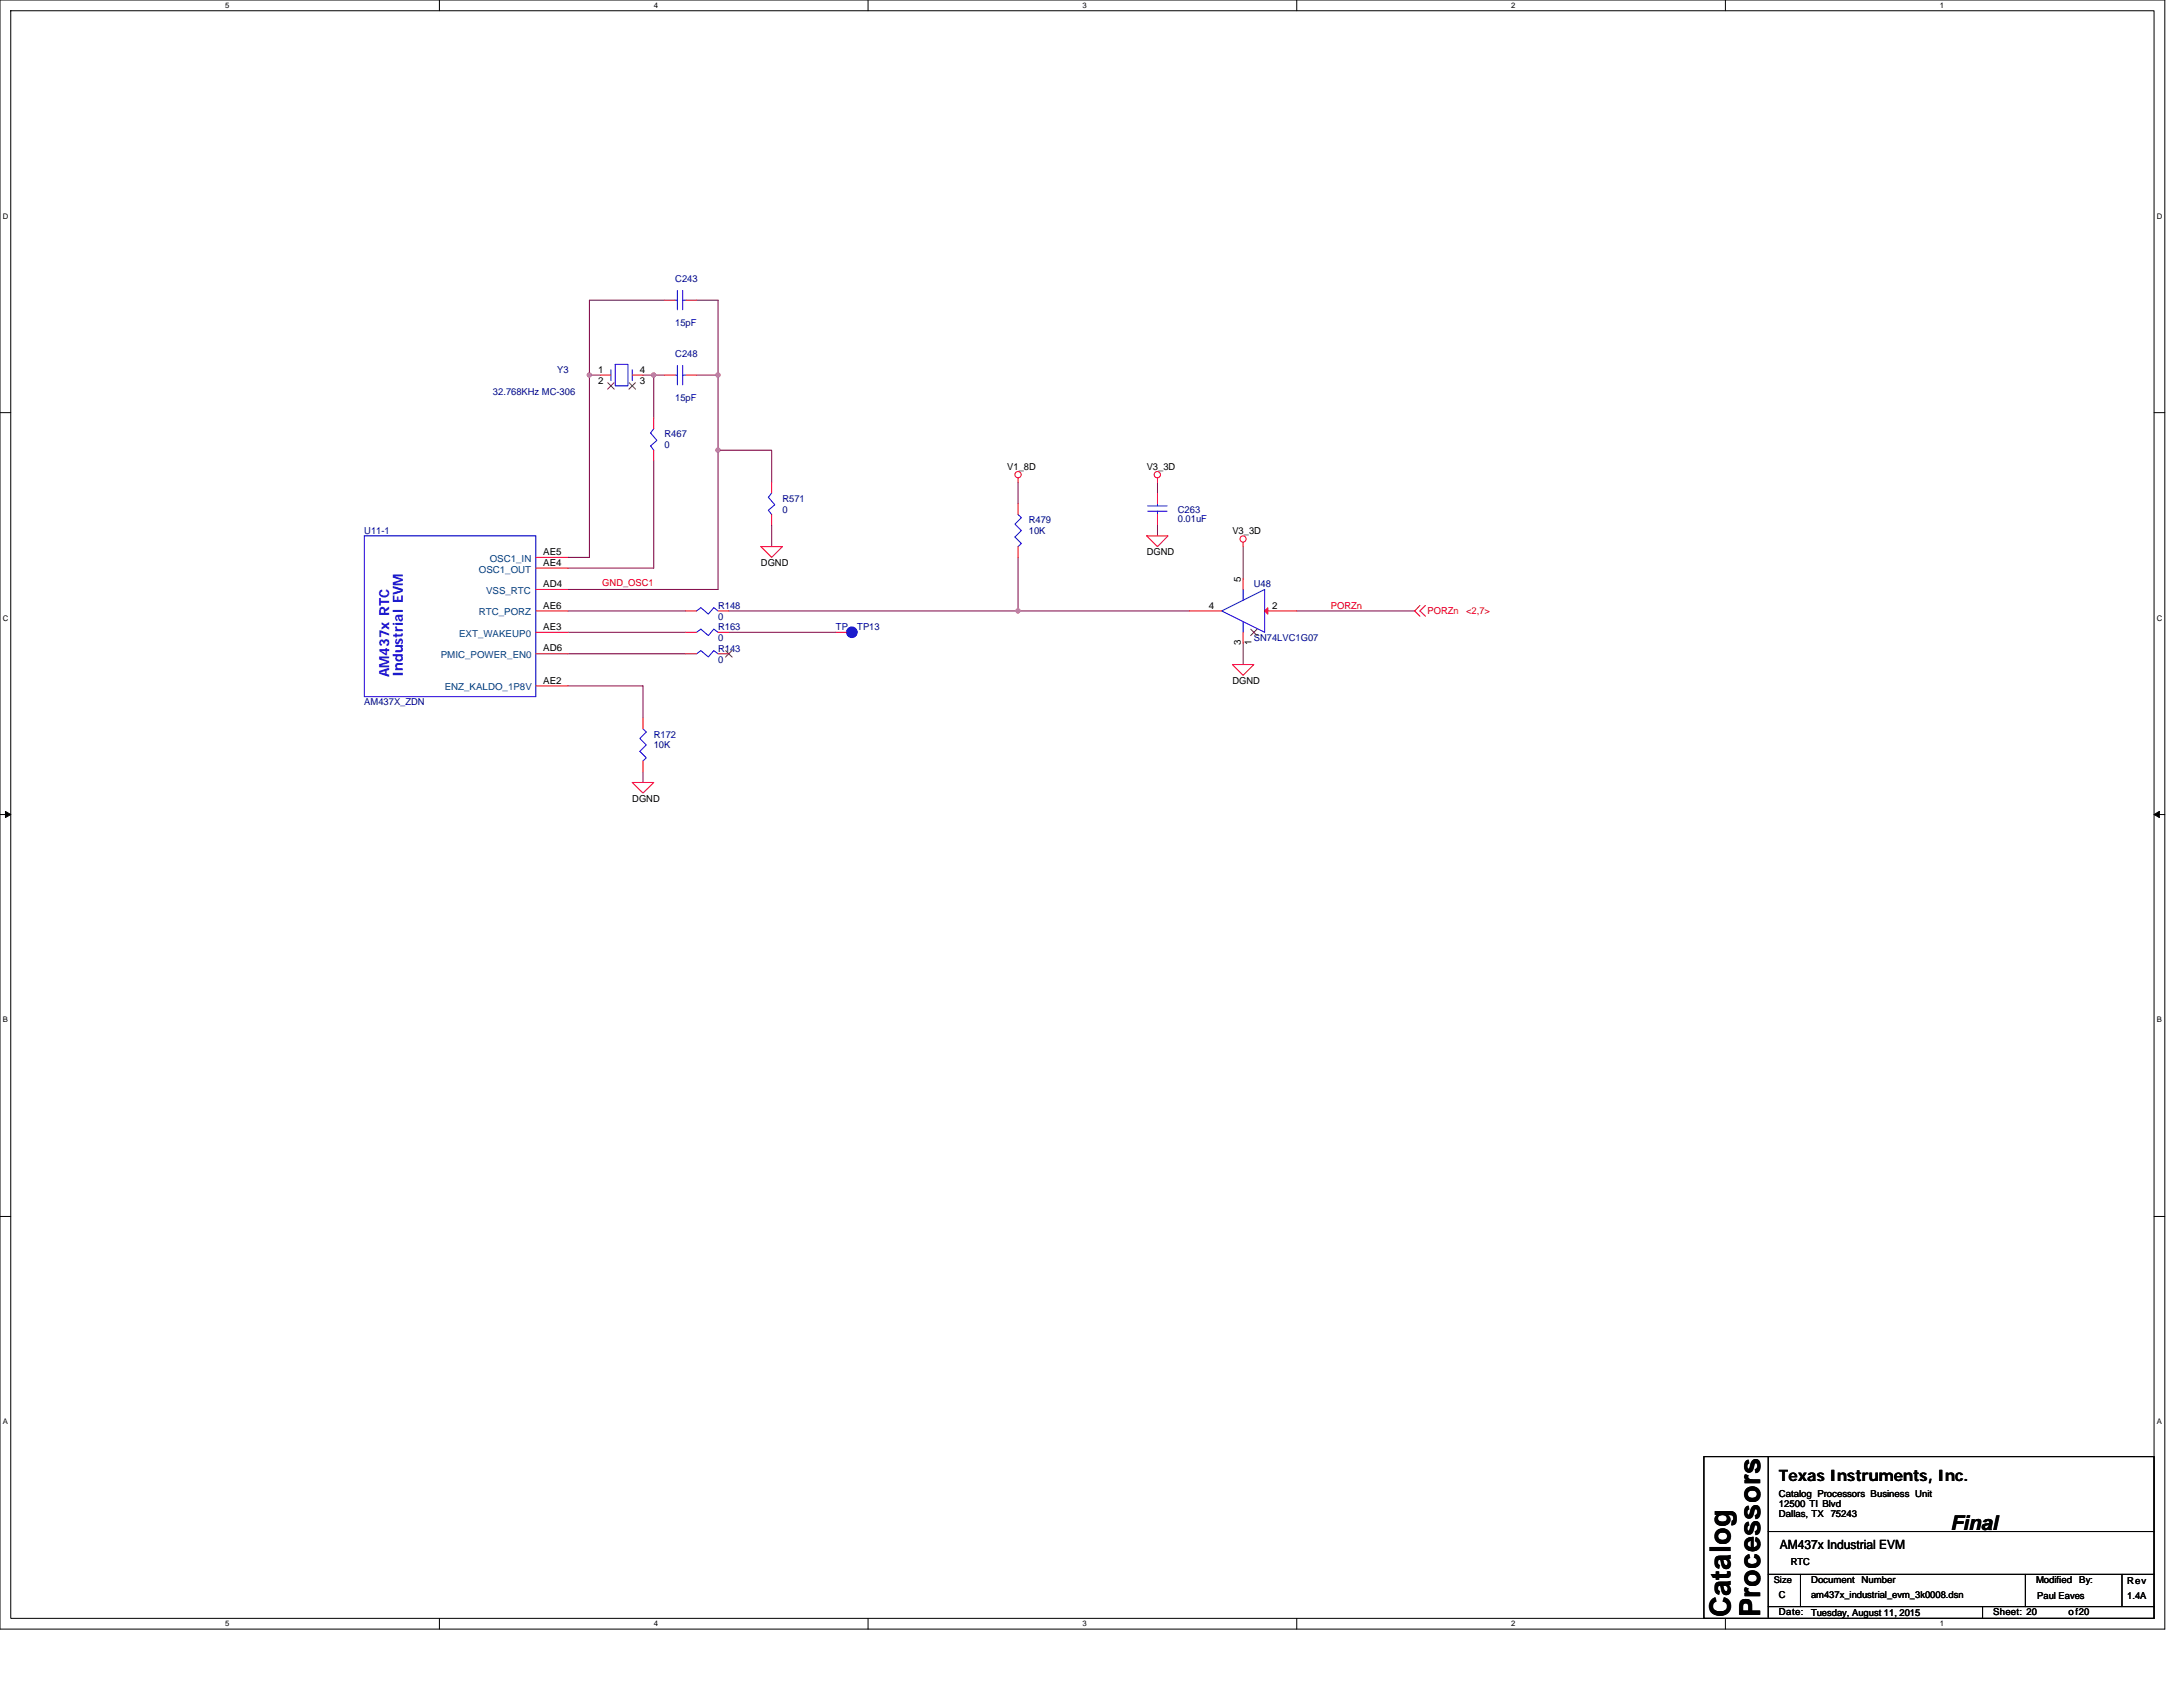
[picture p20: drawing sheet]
<svg xmlns="http://www.w3.org/2000/svg" width="279mm" height="216mm" viewBox="0 0 279 216" stroke-linecap="round" stroke-linejoin="round" font-family="sans-serif">
<defs><g id="words">
<g font-size="3.7">
<text x="221.5" y="207" transform="rotate(-90 221.5 207)">Catalog</text>
<text x="225.3" y="207" transform="rotate(-90 225.3 207)">Processors</text>
</g>
<text font-size="2.6" x="249.6" y="195.8">Final</text>
<text font-size="2" x="227.7" y="189.5">Texas Instruments, Inc.</text>
<g font-size="1.8" fill="#00f">
<text x="49.8" y="86.7" transform="rotate(-90 49.8 86.7)">AM437x RTC</text>
<text x="51.6" y="86.7" transform="rotate(-90 51.6 86.7)">Industrial EVM</text>
</g>
<text font-size="1.6" x="227.8" y="198.2">AM437x Industrial EVM</text>
<g font-size="1.2" fill="#000080">
<text x="86.4" y="36.1">C243</text>
<text x="86.4" y="41.7">15pF</text>
<text x="71.3" y="47.8">Y3</text>
<text x="86.4" y="45.7">C248</text>
<text x="63.1" y="50.5">32.768KHz MC-306</text>
<text x="86.4" y="51.3">15pF</text>
<text x="85" y="56">R467</text>
<text x="85" y="57.4">0</text>
<text x="100.1" y="64.2">R571</text>
<text x="100.1" y="65.6">0</text>
<text x="150.7" y="65.6">C263</text>
<text x="46.6" y="68.3">U11-1</text>
<text x="131.7" y="67">R479</text>
<text x="131.7" y="68.3">10K</text>
<text x="150.7" y="66.8">0.01uF</text>
<text x="91.9" y="77.9">R148</text>
<text x="160.5" y="75.2">U48</text>
<text x="91.9" y="79.3">0</text>
<text x="91.9" y="80.7">R163</text>
<text x="91.9" y="82">0</text>
<text x="91.9" y="83.4">R143</text>
<text x="107" y="80.7">TP</text>
<text x="109.7" y="80.7">TP13</text>
<text x="160.5" y="82">SN74LVC1G07</text>
<text x="91.9" y="84.8">0</text>
<text x="46.6" y="90.3">AM437X_ZDN</text>
<text x="83.7" y="94.4">R172</text>
<text x="83.7" y="95.8">10K</text>
</g>
<g font-size="1.2">
<text x="76.6" y="47.7">1</text>
<text x="81.9" y="47.7">4</text>
<text x="76.6" y="49.1">2</text>
<text x="81.9" y="49.1">3</text>
<text x="128.9" y="60.1">V1_8D</text>
<text x="146.8" y="60.1">V3_3D</text>
<text x="69.5" y="71">AE5</text>
<text x="146.8" y="71.1">DGND</text>
<text x="157.7" y="68.3">V3_3D</text>
<text x="69.5" y="72.4">AE4</text>
<text x="69.5" y="77.9">AE6</text>
<text x="69.5" y="75.1">AD4</text>
<text x="97.4" y="72.5">DGND</text>
<text x="154.7" y="77.9">4</text>
<text x="158.8" y="74.5" transform="rotate(-90 158.8 74.5)">5</text>
<text x="162.8" y="77.9">2</text>
<text x="69.5" y="80.6">AE3</text>
<text x="69.5" y="83.4">AD6</text>
<text x="158.8" y="82.6" transform="rotate(-90 158.8 82.6)">3</text>
<text x="160.2" y="82.6" transform="rotate(-90 160.2 82.6)">1</text>
<text x="69.5" y="87.5">AE2</text>
<text x="157.7" y="87.5">DGND</text>
<text x="80.9" y="102.6">DGND</text>
<text x="227.7" y="191.6">Catalog Processors Business Unit</text>
<text x="227.7" y="192.9">12500 TI Blvd</text>
<text x="227.7" y="194.2">Dallas, TX</text>
<text x="234.3" y="194.2">75243</text>
<text x="227" y="202.6">Size</text>
<text x="229.2" y="200.3">RTC</text>
<text x="231.8" y="202.6">Document</text>
<text x="238.3" y="202.6">Number</text>
<text x="260.6" y="202.6">Modified</text>
<text x="266.1" y="202.6">By:</text>
<text x="272.3" y="202.8">Rev</text>
<text x="227.7" y="206.7">Date:</text>
<text x="227.7" y="204.5">C</text>
<text x="231.8" y="206.9">Tuesday, August 11, 2015</text>
<text x="231.8" y="204.5">am437x_industrial_evm_3k0008.dsn</text>
<text x="255.1" y="206.7">Sheet: 20</text>
<text x="260.8" y="204.7">Paul Eaves</text>
<text x="264.7" y="206.7">of20</text>
<text x="272.3" y="204.7">1.4A</text>
</g>
<g font-size="1.2" fill="#004080">
<text x="62.7" y="71.9">OSC1_IN</text>
<text x="61.3" y="73.3">OSC1_OUT</text>
<text x="62.2" y="76">VSS_RTC</text>
<text x="58.8" y="81.5">EXT_WAKEUP0</text>
<text x="61.3" y="78.8">RTC_PORZ</text>
<text x="56.4" y="84.2">PMIC_POWER_EN0</text>
<text x="56.9" y="88.3">ENZ_KALDO_1P8V</text>
</g>
<g font-size="1.2" fill="#f00">
<text x="77.1" y="75">GND_OSC1</text>
<text x="170.3" y="77.9">PORZn</text>
<text x="182.7" y="78.6">PORZn</text>
<text x="187.6" y="78.6">&lt;2,7&gt;</text>
</g>
<g font-size="1">
<text x="28.8" y="1">5</text>
<text x="83.7" y="1">4</text>
<text x="138.5" y="1">3</text>
<text x="193.4" y="1">2</text>
<text x="248.3" y="1">1</text>
<text x=".4" y="28">D</text>
<text x="276.1" y="28">D</text>
<text x=".4" y="79.4">C</text>
<text x="276.1" y="79.4">C</text>
<text x=".4" y="130.9">B</text>
<text x="276.1" y="130.9">B</text>
<text x=".4" y="182.3">A</text>
<text x="276.1" y="182.3">A</text>
<text x="28.8" y="208.2">5</text>
<text x="83.7" y="208.2">4</text>
<text x="138.5" y="208.2">3</text>
<text x="193.4" y="208.2">2</text>
<text x="248.3" y="208.2">1</text>
</g>
</g></defs>
<path d="M0 0h277.1v208.5h-277.1zM1.4 1.4h274.3v205.7h-274.3z" fill="none" stroke="#000" stroke-width=".13"/>
<g fill="#fff">
<path d="M28.8 .1h.6v1.1h-.6z"/>
<path d="M28.8 207.3h.6v1.1h-.6z"/>
</g>
<path d="M56.2 0v1.4M56.2 207.1v1.4" fill="none" stroke="#000" stroke-width=".13"/>
<g fill="#fff">
<path d="M83.7 .1h.5v1.1h-.5z"/>
<path d="M83.7 207.3h.5v1.1h-.5z"/>
</g>
<path d="M111.1 0v1.4M111.1 207.1v1.4" fill="none" stroke="#000" stroke-width=".13"/>
<g fill="#fff">
<path d="M138.5 .1h.6v1.1h-.6z"/>
<path d="M138.5 207.3h.6v1.1h-.6z"/>
</g>
<path d="M166 0v1.4M166 207.1v1.4" fill="none" stroke="#000" stroke-width=".13"/>
<g fill="#fff">
<path d="M193.4 .1h.6v1.1h-.6z"/>
<path d="M193.4 207.3h.6v1.1h-.6z"/>
</g>
<path d="M220.8 0v1.4M220.8 207.1v1.4" fill="none" stroke="#000" stroke-width=".13"/>
<g fill="#fff">
<path d="M248.3 .1h.5v1.1h-.5z"/>
<path d="M248.3 207.3h.5v1.1h-.5z"/>
<path d="M.4 27.1h.7v1.1h-.7z"/>
<path d="M276.1 27.1h.7v1.1h-.7z"/>
<path d="M.4 78.5h.7v1.1h-.7z"/>
<path d="M276.1 78.5h.7v1.1h-.7z"/>
</g>
<path d="M0 52.8h1.4M275.7 52.8h1.4" fill="none" stroke="#000" stroke-width=".13"/>
<g fill="#fff">
<path d="M.4 130h.6v1.1h-.6z"/>
<path d="M276.1 130h.6v1.1h-.6z"/>
</g>
<path d="M0 104.2h1.4M275.7 104.2h1.4" fill="none" stroke="#000" stroke-width=".13"/>
<path d="M.7 103.8l.7 .4-.7 .4zM275.7 104.2l.7-.4v.8z" fill="#000" stroke="#000" stroke-width=".13"/>
<g fill="#fff">
<path d="M.4 181.4h.6v1.1h-.6z"/>
<path d="M276.1 181.4h.6v1.1h-.6z"/>
</g>
<path d="M0 155.7h1.4M275.7 155.7h1.4M218.1 186.4h57.6v20.7h-57.6zM226.3 186.4v20.6M226.3 196h49.4M226.3 201.5h49.4M226.3 205.6h49.4M230.4 201.5v4.1M253.7 205.6v1.4M259.2 201.5v4.1M271.6 201.5v4.1" fill="none" stroke="#000" stroke-width=".13"/>
<g fill="none" stroke="#800040" stroke-width=".13">
<path d="M85 38.4h-9.6v9.6M89.2 38.4h2.7v9.6M75.4 48v23.3h-2.7M75.4 48h1.4M82.3 48h1.4M83.7 48h1.3M83.7 59v13.7h-11M83.7 48v5.5M89.2 48h2.7M91.9 48v9.6M72.7 78.2h15.1M93.3 78.2h37"/>
<path d="M98.8 61.7v-4.1h-6.9v17.8h-19.2M98.8 67.2v2.8M130.3 61.7v2.8M130.3 71.3v6.9M130.3 78.2h22M148.1 67.2v1.4M148.1 61.7v1.4M159.1 70v4.1M166 78.2h15.1M72.7 83.7h15.1M72.7 87.8h9.6v4.1M72.7 80.9h15.1"/>
<path d="M82.3 98.8v1.3M93.3 80.9h13.7M159.1 82.3v2.7"/>
</g>
<g fill="#f0f" stroke="#f0f" stroke-width=".13">
<circle cx="83.7" cy="48" r=".27"/>
<circle cx="75.4" cy="48" r=".27"/>
<circle cx="130.3" cy="78.2" r=".27"/>
<circle cx="91.9" cy="48" r=".27"/>
<circle cx="91.9" cy="57.6" r=".27"/>
</g>
<g fill="none" stroke="#f00" stroke-width=".13">
<path d="M85 38.4h1.4M87.8 38.4h1.4M76.8 48h1.4M78.2 49.4h.1M80.9 48h1.4M80.9 49.4h.1M83.7 53.5v1.4M83.7 57.6v1.4M85 48h1.4M87.8 48h1.4M68.6 71.3h4.1M68.6 72.7h4.1"/>
<path d="M68.6 78.2h4.1M68.6 75.4h4.1M87.8 78.2h1.4M91.9 78.2h1.4M97.4 70h2.7l-1.3 1.3zM98.8 61.7v1.4M98.8 65.8v1.4M130.3 61.2v.5M130.3 64.5v1.3M130.3 70v1.3M146.8 68.6h2.7l-1.4 1.4zM148.1 61.2v.5"/>
<path d="M148.1 63.1v1.4M148.1 65.8v1.4M152.3 78.2h4.1M159.1 69.4v.6M159.1 74.1v1.3M161.9 78.2h4.1M181.7 77.5l-.6 .7 .6 .7M182.4 77.5l-.7 .7 .7 .7M68.6 80.9h4.1M68.6 83.7h4.1M68.6 87.8h4.1M82.3 91.9v1.4"/>
<path d="M82.3 97.4v1.4M87.8 80.9h1.4M87.8 83.7h1.4M91.9 80.9h1.4M91.9 83.7h1.4M107 80.9h1.4M157.7 85h2.8l-1.4 1.4zM159.1 80.9v1.4M160.5 80.9h.1M80.9 100.1h2.8l-1.4 1.4z"/>
<circle cx="130.3" cy="60.7" r=".4"/>
<circle cx="148.1" cy="60.7" r=".4"/>
<circle cx="159.1" cy="69" r=".4"/>
</g>
<g fill="none" stroke="#00f" stroke-width=".13">
<path d="M86.4 38.4h.3M86.7 37.2v2.4M87.4 38.4h.4M87.4 37.2v2.4M78.2 47.3v1.4M78.7 46.6h1.7v2.8h-1.7zM80.9 47.3v1.4M83.7 54.9l-.4 .5 .8 1-.8 .7 .4 .5M86.4 48h.3M86.7 46.8v2.5M87.4 48h.4M87.4 46.8v2.5"/>
<path d="M46.6 68.6h22v20.6h-22zM89.2 78.2l.5-.4 1 .8 .7-.8 .5 .4M98.8 63.1l-.5 .5 .9 1-.9 .7 .5 .5M130.3 65.8l.4 .5-.8 .8 .8 .8-.8 .8 .8 .9-.4 .4M146.9 65.4h2.5M146.9 64.7h2.5M148.1 64.5v.2M148.1 65.4v.4M156.4 78.2l5.5-2.8v5.5zM159.1 75.4v1.4M159.1 79.6v1.3M82.3 93.3l.4 .4-.8 .8 .8 .8-.8 .9 .8 .8-.4 .4"/>
<path d="M89.2 80.9l.5-.4 1 .8 .7-.8 .5 .4M89.2 83.7l.5-.4 1 .8 .7-.8 .5 .4"/>
</g>
<path d="M161.9 78.2l.4-.4v.8z" fill="#f00" stroke="#f00" stroke-width=".13"/>
<path d="M77.8 49l.8 .8M78.6 49l-.8 .8M80.5 49l.8 .8M81.3 49l-.8 .8M92.9 83.3l.8 .8M93.7 83.3l-.8 .8M160.1 80.5l.8 .8M160.9 80.5l-.8 .8" fill="none" stroke="#804000" stroke-width=".13"/>
<circle cx="109" cy="80.9" r=".68" fill="#00f" stroke="#00f" stroke-width=".13"/>
<use href="#words"/>
</svg>
